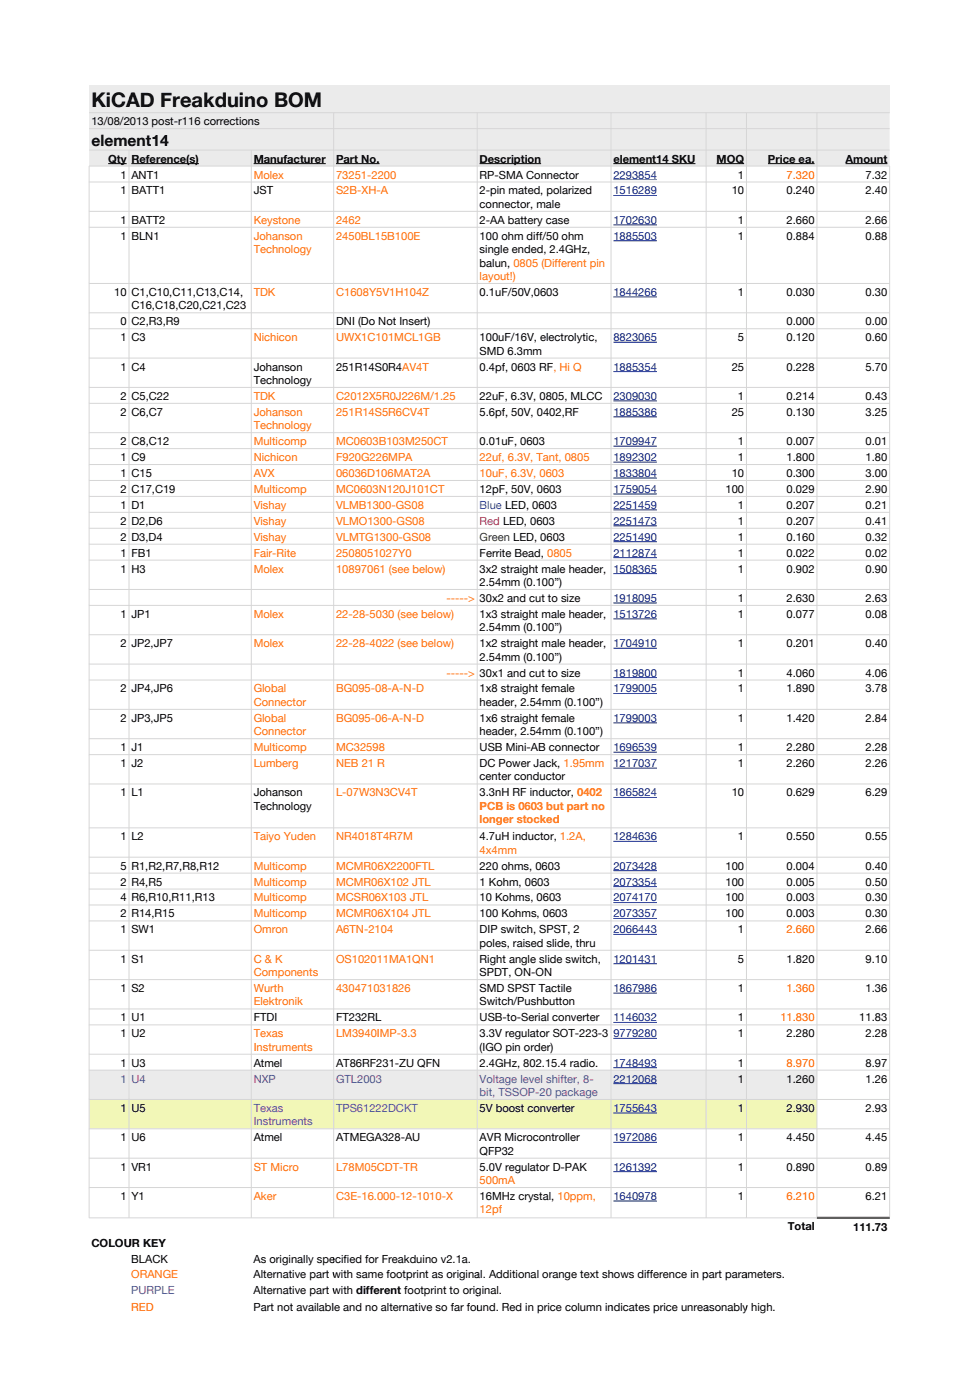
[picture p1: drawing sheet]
<svg xmlns="http://www.w3.org/2000/svg" width="303mm" height="442mm" viewBox="0 0 303 442" stroke-linecap="round" stroke-linejoin="round" font-family="sans-serif">
<defs><g id="words">
<text font-size="6.3" x="28.8" y="33.8">KiCAD Freakduino BOM</text>
<text font-size="4.9" x="28.8" y="45.9">element14</text>
<g font-size="3.5">
<text x="28.8" y="39.5">13/08/2013 post-r116 corrections</text>
<text x="34.1" y="51.3">Qty</text>
<text x="41.4" y="51.3">Reference(s)</text>
<text x="80" y="51.3">Manufacturer</text>
<text x="106" y="51.3">Part No.</text>
<text x="151.3" y="51.3">Description</text>
<text x="193.5" y="51.3">element14 SKU</text>
<text x="226" y="51.3">MOQ</text>
<text x="242.3" y="51.3">Price ea.</text>
<text x="266.7" y="51.3">Amount</text>
<text x="38" y="56.3">1</text>
<text x="41.4" y="56.3">ANT1</text>
<text x="151.3" y="56.3">RP-SMA Connector</text>
<text x="232.8" y="56.3">1</text>
<text x="273" y="56.3">7.32</text>
<text x="38" y="61.4">1</text>
<text x="41.4" y="61.4">BATT1</text>
<text x="80" y="61.4">JST</text>
<text x="151.3" y="61.4">2-pin mated, polarized</text>
<text x="151.3" y="65.6">connector, male</text>
<text x="230.8" y="61.4">10</text>
<text x="248.1" y="61.4">0.240</text>
<text x="273" y="61.4">2.40</text>
<text x="38" y="70.6">1</text>
<text x="41.4" y="70.6">BATT2</text>
<text x="151.3" y="70.6">2-AA battery case</text>
<text x="232.8" y="70.6">1</text>
<text x="248.1" y="70.6">2.660</text>
<text x="273" y="70.6">2.66</text>
<text x="38" y="75.7">1</text>
<text x="41.4" y="75.7">BLN1</text>
<text x="151.3" y="75.7">100 ohm diff/50 ohm</text>
<text x="232.8" y="75.7">1</text>
<text x="248.1" y="75.7">0.884</text>
<text x="273" y="75.7">0.88</text>
<text x="151.3" y="79.9">single ended, 2.4GHz,</text>
<text x="151.3" y="84.1">balun, 0805 (Different pin</text>
<text x="36" y="93.4">10</text>
<text x="41.4" y="93.4">C1,C10,C11,C13,C14,</text>
<text x="151.3" y="93.4">0.1uF/50V,0603</text>
<text x="232.8" y="93.4">1</text>
<text x="248.1" y="93.4">0.030</text>
<text x="273" y="93.4">0.30</text>
<text x="41.4" y="97.6">C16,C18,C20,C21,C23</text>
<text x="38" y="102.6">0</text>
<text x="38" y="107.7">1</text>
<text x="41.4" y="102.6">C2,R3,R9</text>
<text x="41.4" y="107.7">C3</text>
<text x="106" y="102.6">DNI (Do Not Insert)</text>
<text x="151.3" y="107.7">100uF/16V, electrolytic,</text>
<text x="232.8" y="107.7">5</text>
<text x="248.1" y="102.6">0.000</text>
<text x="248.1" y="107.7">0.120</text>
<text x="273" y="102.6">0.00</text>
<text x="273" y="107.7">0.60</text>
<text x="151.3" y="111.9">SMD 6.3mm</text>
<text x="38" y="116.9">1</text>
<text x="41.4" y="116.9">C4</text>
<text x="80" y="116.9">Johanson</text>
<text x="106" y="116.9">251R14S0R4AV4T</text>
<text x="151.3" y="116.9">0.4pf, 0603 RF, Hi Q</text>
<text x="230.8" y="116.9">25</text>
<text x="248.1" y="116.9">0.228</text>
<text x="273" y="116.9">5.70</text>
<text x="80" y="121.2">Technology</text>
<text x="38" y="126.2">2</text>
<text x="38" y="131.2">2</text>
<text x="41.4" y="126.2">C5,C22</text>
<text x="41.4" y="131.2">C6,C7</text>
<text x="151.3" y="126.2">22uF, 6.3V, 0805, MLCC</text>
<text x="151.3" y="131.2">5.6pf, 50V, 0402,RF</text>
<text x="230.8" y="131.2">25</text>
<text x="232.8" y="126.2">1</text>
<text x="248.1" y="126.2">0.214</text>
<text x="248.1" y="131.2">0.130</text>
<text x="273" y="126.2">0.43</text>
<text x="273" y="131.2">3.25</text>
<text x="38" y="140.5">2</text>
<text x="41.4" y="140.5">C8,C12</text>
<text x="151.3" y="140.5">0.01uF, 0603</text>
<text x="232.8" y="140.5">1</text>
<text x="248.1" y="140.5">0.007</text>
<text x="273" y="140.5">0.01</text>
<text x="38" y="145.5">1</text>
<text x="41.4" y="145.5">C9</text>
<text x="232.8" y="145.5">1</text>
<text x="248.1" y="145.5">1.800</text>
<text x="273" y="145.5">1.80</text>
<text x="38" y="150.5">1</text>
<text x="38" y="155.6">2</text>
<text x="41.4" y="150.5">C15</text>
<text x="41.4" y="155.6">C17,C19</text>
<text x="151.3" y="155.6">12pF, 50V, 0603</text>
<text x="228.8" y="155.6">100</text>
<text x="230.8" y="150.5">10</text>
<text x="248.1" y="150.5">0.300</text>
<text x="248.1" y="155.6">0.029</text>
<text x="273" y="150.5">3.00</text>
<text x="273" y="155.6">2.90</text>
<text x="38" y="160.6">1</text>
<text x="41.4" y="160.6">D1</text>
<text x="232.8" y="160.6">1</text>
<text x="248.1" y="160.6">0.207</text>
<text x="273" y="160.6">0.21</text>
<text x="38" y="165.6">2</text>
<text x="41.4" y="165.6">D2,D6</text>
<text x="232.8" y="165.6">1</text>
<text x="248.1" y="165.6">0.207</text>
<text x="273" y="165.6">0.41</text>
<text x="38" y="170.6">2</text>
<text x="41.4" y="170.6">D3,D4</text>
<text x="232.8" y="170.6">1</text>
<text x="248.1" y="170.6">0.160</text>
<text x="273" y="170.6">0.32</text>
<text x="38" y="175.7">1</text>
<text x="41.4" y="175.7">FB1</text>
<text x="151.3" y="175.7">Ferrite Bead, 0805</text>
<text x="232.8" y="175.7">1</text>
<text x="248.1" y="175.7">0.022</text>
<text x="273" y="175.7">0.02</text>
<text x="38" y="180.7">1</text>
<text x="41.4" y="180.7">H3</text>
<text x="151.3" y="180.7">3x2 straight male header,</text>
<text x="151.3" y="184.9">2.54mm (0.100”)</text>
<text x="232.8" y="180.7">1</text>
<text x="248.1" y="180.7">0.902</text>
<text x="273" y="180.7">0.90</text>
<text x="151.3" y="190">30x2 and cut to size</text>
<text x="232.8" y="190">1</text>
<text x="248.1" y="190">2.630</text>
<text x="273" y="190">2.63</text>
<text x="38" y="195">1</text>
<text x="41.4" y="195">JP1</text>
<text x="151.3" y="195">1x3 straight male header,</text>
<text x="232.8" y="195">1</text>
<text x="248.1" y="195">0.077</text>
<text x="273" y="195">0.08</text>
<text x="151.3" y="199.2">2.54mm (0.100”)</text>
<text x="38" y="204.2">2</text>
<text x="41.4" y="204.2">JP2,JP7</text>
<text x="151.3" y="204.2">1x2 straight male header,</text>
<text x="151.3" y="208.5">2.54mm (0.100”)</text>
<text x="232.8" y="204.2">1</text>
<text x="248.1" y="204.2">0.201</text>
<text x="273" y="204.2">0.40</text>
<text x="151.3" y="213.5">30x1 and cut to size</text>
<text x="232.8" y="213.5">1</text>
<text x="248.1" y="213.5">4.060</text>
<text x="273" y="213.5">4.06</text>
<text x="38" y="218.5">2</text>
<text x="41.4" y="218.5">JP4,JP6</text>
<text x="151.3" y="218.5">1x8 straight female</text>
<text x="232.8" y="218.5">1</text>
<text x="248.1" y="218.5">1.890</text>
<text x="273" y="218.5">3.78</text>
<text x="38" y="227.8">2</text>
<text x="41.4" y="227.8">JP3,JP5</text>
<text x="151.3" y="222.8">header, 2.54mm (0.100”)</text>
<text x="151.3" y="227.8">1x6 straight female</text>
<text x="232.8" y="227.8">1</text>
<text x="248.1" y="227.8">1.420</text>
<text x="273" y="227.8">2.84</text>
<text x="151.3" y="232">header, 2.54mm (0.100”)</text>
<text x="38" y="237">1</text>
<text x="41.4" y="237">J1</text>
<text x="151.3" y="237">USB Mini-AB connector</text>
<text x="232.8" y="237">1</text>
<text x="248.1" y="237">2.280</text>
<text x="273" y="237">2.28</text>
<text x="38" y="242.1">1</text>
<text x="41.4" y="242.1">J2</text>
<text x="151.3" y="242.1">DC Power Jack, 1.95mm</text>
<text x="232.8" y="242.1">1</text>
<text x="248.1" y="242.1">2.260</text>
<text x="273" y="242.1">2.26</text>
<text x="38" y="251.3">1</text>
<text x="41.4" y="251.3">L1</text>
<text x="80" y="251.3">Johanson</text>
<text x="151.3" y="246.3">center conductor</text>
<text x="151.3" y="251.3">3.3nH RF inductor, 0402</text>
<text x="230.8" y="251.3">10</text>
<text x="248.1" y="251.3">0.629</text>
<text x="273" y="251.3">6.29</text>
<text x="80" y="255.6">Technology</text>
<text x="38" y="265.2">1</text>
<text x="41.4" y="265.2">L2</text>
<text x="151.3" y="265.2">4.7uH inductor, 1.2A,</text>
<text x="232.8" y="265.2">1</text>
<text x="248.1" y="265.2">0.550</text>
<text x="273" y="265.2">0.55</text>
<text x="38" y="274.4">5</text>
<text x="41.4" y="274.4">R1,R2,R7,R8,R12</text>
<text x="151.3" y="274.4">220 ohms, 0603</text>
<text x="228.8" y="274.4">100</text>
<text x="248.1" y="274.4">0.004</text>
<text x="273" y="274.4">0.40</text>
<text x="38" y="279.5">2</text>
<text x="41.4" y="279.5">R4,R5</text>
<text x="151.3" y="279.5">1 Kohm, 0603</text>
<text x="228.8" y="279.5">100</text>
<text x="248.1" y="279.5">0.005</text>
<text x="273" y="279.5">0.50</text>
<text x="38" y="284.5">4</text>
<text x="41.4" y="284.5">R6,R10,R11,R13</text>
<text x="151.3" y="284.5">10 Kohms, 0603</text>
<text x="228.8" y="284.5">100</text>
<text x="248.1" y="284.5">0.003</text>
<text x="273" y="284.5">0.30</text>
<text x="38" y="289.5">2</text>
<text x="41.4" y="289.5">R14,R15</text>
<text x="151.3" y="289.5">100 Kohms, 0603</text>
<text x="228.8" y="289.5">100</text>
<text x="248.1" y="289.5">0.003</text>
<text x="273" y="289.5">0.30</text>
<text x="38" y="294.5">1</text>
<text x="41.4" y="294.5">SW1</text>
<text x="151.3" y="294.5">DIP switch, SPST, 2</text>
<text x="151.3" y="298.8">poles, raised slide, thru</text>
<text x="232.8" y="294.5">1</text>
<text x="273" y="294.5">2.66</text>
<text x="38" y="303.8">1</text>
<text x="41.4" y="303.8">S1</text>
<text x="151.3" y="303.8">Right angle slide switch,</text>
<text x="232.8" y="303.8">5</text>
<text x="248.1" y="303.8">1.820</text>
<text x="273" y="303.8">9.10</text>
<text x="151.3" y="308">SPDT, ON-ON</text>
<text x="38" y="313.1">1</text>
<text x="41.4" y="313.1">S2</text>
<text x="151.3" y="313.1">SMD SPST Tactile</text>
<text x="151.3" y="317.3">Switch/Pushbutton</text>
<text x="232.8" y="313.1">1</text>
<text x="273" y="313.1">1.36</text>
<text x="38" y="322.3">1</text>
<text x="41.4" y="322.3">U1</text>
<text x="80" y="322.3">FTDI</text>
<text x="106" y="322.3">FT232RL</text>
<text x="151.3" y="322.3">USB-to-Serial converter</text>
<text x="232.8" y="322.3">1</text>
<text x="271.1" y="322.3">11.83</text>
<text x="38" y="327.4">1</text>
<text x="41.4" y="327.4">U2</text>
<text x="151.3" y="327.4">3.3V regulator SOT-223-3</text>
<text x="232.8" y="327.4">1</text>
<text x="248.1" y="327.4">2.280</text>
<text x="273" y="327.4">2.28</text>
<text x="151.3" y="331.6">(IGO pin order)</text>
<text x="38" y="336.6">1</text>
<text x="41.4" y="336.6">U3</text>
<text x="80" y="336.6">Atmel</text>
<text x="106" y="336.6">AT86RF231-ZU QFN</text>
<text x="151.3" y="336.6">2.4GHz, 802.15.4 radio.</text>
<text x="232.8" y="336.6">1</text>
<text x="232.8" y="341.6">1</text>
<text x="248.1" y="341.6">1.260</text>
<text x="273" y="336.6">8.97</text>
<text x="273" y="341.6">1.26</text>
<text x="38" y="350.9">1</text>
<text x="41.4" y="350.9">U5</text>
<text x="151.3" y="350.9">5V boost converter</text>
<text x="232.8" y="350.9">1</text>
<text x="248.1" y="350.9">2.930</text>
<text x="273" y="350.9">2.93</text>
<text x="38" y="360.2">1</text>
<text x="41.4" y="360.2">U6</text>
<text x="80" y="360.2">Atmel</text>
<text x="106" y="360.2">ATMEGA328-AU</text>
<text x="151.3" y="360.2">AVR Microcontroller</text>
<text x="151.3" y="364.4">QFP32</text>
<text x="232.8" y="360.2">1</text>
<text x="248.1" y="360.2">4.450</text>
<text x="273" y="360.2">4.45</text>
<text x="38" y="369.4">1</text>
<text x="41.4" y="369.4">VR1</text>
<text x="151.3" y="369.4">5.0V regulator D-PAK</text>
<text x="232.8" y="369.4">1</text>
<text x="248.1" y="369.4">0.890</text>
<text x="273" y="369.4">0.89</text>
<text x="38" y="378.7">1</text>
<text x="41.4" y="378.7">Y1</text>
<text x="151.3" y="378.7">16MHz crystal, 10ppm,</text>
<text x="232.8" y="378.7">1</text>
<text x="273" y="378.7">6.21</text>
<text x="248.5" y="388.3">Total</text>
<text x="269.1" y="388.6">111.73</text>
<text x="28.8" y="393.5">COLOUR KEY</text>
<text x="41.4" y="398.4">BLACK</text>
<text x="80" y="398.4">As originally specified for Freakduino v2.1a.</text>
<text x="80" y="403.4">Alternative part with same footprint as original. Additional orange text shows difference in part parameters.</text>
<text x="80" y="408.3">Alternative part with different footprint to original.</text>
<text x="80" y="413.6">Part not available and no alternative so far found. Red in price column indicates price unreasonably high.</text>
</g>
<g font-size="3.5" fill="#ff6a00">
<text x="80" y="56.3">Molex</text>
<text x="106" y="56.3">73251-2200</text>
<text x="106" y="61.4">S2B-XH-A</text>
<text x="80" y="70.6">Keystone</text>
<text x="106" y="70.6">2462</text>
<text x="80" y="75.7">Johanson</text>
<text x="106" y="75.7">2450BL15B100E</text>
<text x="80" y="79.9">Technology</text>
<text x="151.3" y="88.4">layout!)</text>
<text x="80" y="93.4">TDK</text>
<text x="106" y="93.4">C1608Y5V1H104Z</text>
<text x="80" y="107.7">Nichicon</text>
<text x="106" y="107.7">UWX1C101MCL1GB</text>
<text x="80" y="126.2">TDK</text>
<text x="80" y="131.2">Johanson</text>
<text x="106" y="126.2">C2012X5R0J226M/1.25</text>
<text x="106" y="131.2">251R14S5R6CV4T</text>
<text x="80" y="135.4">Technology</text>
<text x="80" y="140.5">Multicomp</text>
<text x="106" y="140.5">MC0603B103M250CT</text>
<text x="80" y="145.5">Nichicon</text>
<text x="106" y="145.5">F920G226MPA</text>
<text x="151.3" y="145.5">22uf, 6.3V, Tant, 0805</text>
<text x="80" y="150.5">AVX</text>
<text x="80" y="155.6">Multicomp</text>
<text x="106" y="150.5">06036D106MAT2A</text>
<text x="106" y="155.6">MC0603N120J101CT</text>
<text x="151.3" y="150.5">10uF, 6.3V, 0603</text>
<text x="80" y="160.6">Vishay</text>
<text x="106" y="160.6">VLMB1300-GS08</text>
<text x="80" y="165.6">Vishay</text>
<text x="106" y="165.6">VLMO1300-GS08</text>
<text x="80" y="170.6">Vishay</text>
<text x="106" y="170.6">VLMTG1300-GS08</text>
<text x="80" y="175.7">Fair-Rite</text>
<text x="106" y="175.7">2508051027Y0</text>
<text x="80" y="180.7">Molex</text>
<text x="106" y="180.7">10897061 (see below)</text>
<text x="140.8" y="190">-----&gt;</text>
<text x="80" y="195">Molex</text>
<text x="106" y="195">22-28-5030 (see below)</text>
<text x="80" y="204.2">Molex</text>
<text x="106" y="204.2">22-28-4022 (see below)</text>
<text x="140.8" y="213.5">-----&gt;</text>
<text x="80" y="218.5">Global</text>
<text x="106" y="218.5">BG095-08-A-N-D</text>
<text x="80" y="222.8">Connector</text>
<text x="80" y="227.8">Global</text>
<text x="106" y="227.8">BG095-06-A-N-D</text>
<text x="80" y="232">Connector</text>
<text x="80" y="237">Multicomp</text>
<text x="106" y="237">MC32598</text>
<text x="80" y="242.1">Lumberg</text>
<text x="106" y="242.1">NEB 21 R</text>
<text x="106" y="251.3">L-07W3N3CV4T</text>
<text x="80" y="265.2">Taiyo Yuden</text>
<text x="106" y="265.2">NR4018T4R7M</text>
<text x="151.3" y="269.4">4x4mm</text>
<text x="80" y="274.4">Multicomp</text>
<text x="106" y="274.4">MCMR06X2200FTL</text>
<text x="80" y="279.5">Multicomp</text>
<text x="106" y="279.5">MCMR06X102 JTL</text>
<text x="80" y="284.5">Multicomp</text>
<text x="106" y="284.5">MCSR06X103 JTL</text>
<text x="80" y="289.5">Multicomp</text>
<text x="106" y="289.5">MCMR06X104 JTL</text>
<text x="80" y="294.5">Omron</text>
<text x="106" y="294.5">A6TN-2104</text>
<text x="80" y="303.8">C &amp; K</text>
<text x="106" y="303.8">OS102011MA1QN1</text>
<text x="80" y="308">Components</text>
<text x="80" y="313.1">Wurth</text>
<text x="80" y="317.3">Elektronik</text>
<text x="106" y="313.1">430471031826</text>
<text x="80" y="327.4">Texas</text>
<text x="106" y="327.4">LM3940IMP-3.3</text>
<text x="80" y="331.6">Instruments</text>
<text x="80" y="369.4">ST Micro</text>
<text x="106" y="369.4">L78M05CDT-TR</text>
<text x="151.3" y="373.7">500mA</text>
<text x="80" y="378.7">Aker</text>
<text x="106" y="378.7">C3E-16.000-12-1010-X</text>
<text x="151.3" y="382.9">12pf</text>
<text x="41.4" y="403.4">ORANGE</text>
</g>
<g font-size="3.5" fill="#021eaa">
<text x="193.5" y="56.3">2293854</text>
<text x="193.5" y="61.4">1516289</text>
<text x="193.5" y="70.6">1702630</text>
<text x="193.5" y="75.7">1885503</text>
<text x="193.5" y="93.4">1844266</text>
<text x="193.5" y="107.7">8823065</text>
<text x="193.5" y="116.9">1885354</text>
<text x="193.5" y="126.2">2309030</text>
<text x="193.5" y="131.2">1885386</text>
<text x="193.5" y="140.5">1709947</text>
<text x="193.5" y="145.5">1892302</text>
<text x="193.5" y="150.5">1833804</text>
<text x="193.5" y="155.6">1759054</text>
<text x="193.5" y="160.6">2251459</text>
<text x="193.5" y="165.6">2251473</text>
<text x="193.5" y="170.6">2251490</text>
<text x="193.5" y="175.7">2112874</text>
<text x="193.5" y="180.7">1508365</text>
<text x="193.5" y="190">1918095</text>
<text x="193.5" y="195">1513726</text>
<text x="193.5" y="204.2">1704910</text>
<text x="193.5" y="213.5">1819800</text>
<text x="193.5" y="218.5">1799005</text>
<text x="193.5" y="227.8">1799003</text>
<text x="193.5" y="237">1696539</text>
<text x="193.5" y="242.1">1217037</text>
<text x="193.5" y="251.3">1865824</text>
<text x="193.5" y="265.2">1284636</text>
<text x="193.5" y="274.4">2073428</text>
<text x="193.5" y="279.5">2073354</text>
<text x="193.5" y="284.5">2074170</text>
<text x="193.5" y="289.5">2073357</text>
<text x="193.5" y="294.5">2066443</text>
<text x="193.5" y="303.8">1201431</text>
<text x="193.5" y="313.1">1867986</text>
<text x="193.5" y="322.3">1146032</text>
<text x="193.5" y="327.4">9779280</text>
<text x="193.5" y="336.6">1748493</text>
<text x="193.5" y="341.6">2212068</text>
<text x="193.5" y="350.9">1755643</text>
<text x="193.5" y="360.2">1972086</text>
<text x="193.5" y="369.4">1261392</text>
<text x="193.5" y="378.7">1640978</text>
</g>
<g font-size="3.5" fill="#e32400">
<text x="248.1" y="56.3">7.320</text>
<text x="248.1" y="294.5">2.660</text>
<text x="248.1" y="313.1">1.360</text>
<text x="246.2" y="322.3">11.830</text>
<text x="248.1" y="336.6">8.970</text>
<text x="248.1" y="378.7">6.210</text>
<text x="41.4" y="413.6">RED</text>
</g>
<text font-size="3.5" fill="#0061fe" x="151.3" y="160.6">Blue LED, 0603</text>
<text font-size="3.5" fill="#b82d5d" x="151.3" y="165.6">Red LED, 0603</text>
<text font-size="3.5" fill="#008f00" x="151.3" y="170.6">Green LED, 0603</text>
<g font-size="3.5" fill="#ff4013">
<text x="151.3" y="255.6">PCB is 0603 but part no</text>
<text x="151.3" y="259.8">longer stocked</text>
</g>
<g font-size="3.5" fill="#7b219f">
<text x="38" y="341.6">1</text>
<text x="41.4" y="341.6">U4</text>
<text x="80" y="341.6">NXP</text>
<text x="106" y="341.6">GTL2003</text>
<text x="151.3" y="341.6">Voltage level shifter, 8-</text>
<text x="151.3" y="345.9">bit, TSSOP-20 package</text>
<text x="80" y="350.9">Texas</text>
<text x="106" y="350.9">TPS61222DCKT</text>
<text x="80" y="355.1">Instruments</text>
<text x="41.4" y="408.3">PURPLE</text>
</g>
</g></defs>
<path d="M28.2 347v9.2h12.5v-9.2zM40.7 347v9.2h38.5v-9.2zM79.3 347v9.2h25.9v-9.2zM105.3 347v9.2h45.2v-9.2zM150.6 347v9.2h42.1v-9.2zM192.8 347v9.2h29.9v-9.2zM222.8 347v9.2h12.6v-9.2zM235.5 347v9.2h22.2v-9.2z" fill="#f2f7b7"/>
<g fill="#ebebeb">
<path d="M28.2 337.8v9.1h12.5v-9.1zM40.7 337.8v9.1h38.5v-9.1zM79.3 337.8v9.1h25.9v-9.1zM105.3 337.8v9.1h45.2v-9.1zM150.6 337.8v9.1h42.1v-9.1zM192.8 337.8v9.1h29.9v-9.1zM222.8 337.8v9.1h12.6v-9.1zM235.5 337.8v9.1h22.2v-9.1z"/>
<path d="M28.1 27.1v8.4h252.5v-8.4zM28.1 27.1v8.4h252.5v-8.4zM28.1 27.1v8.4h252.5v-8.4zM28.1 27.1v8.4h252.5v-8.4zM28.1 27.1v8.4h252.5v-8.4zM28.1 27.1v8.4h252.5v-8.4zM28.1 27.1v8.4h252.5v-8.4zM28.1 27.1v8.4h252.5v-8.4zM28.1 27.1v8.4h252.5v-8.4zM28.1 35.6v4.9h77.1v-4.9zM28.1 35.6v4.9h77.1v-4.9zM28.1 35.6v4.9h77.1v-4.9zM105.3 35.6v4.9h45.2v-4.9zM150.6 35.6v4.9h42.1v-4.9zM192.8 35.6v4.9h29.9v-4.9zM222.8 35.6v4.9h12.6v-4.9zM235.5 35.6v4.9h22.2v-4.9zM257.7 35.6v4.9h22.9v-4.9zM28.1 40.6v6.7h77.1v-6.7zM28.1 40.6v6.7h77.1v-6.7zM28.1 40.6v6.7h77.1v-6.7zM105.3 40.6v6.7h45.2v-6.7zM150.6 40.6v6.7h42.1v-6.7zM192.8 40.6v6.7h29.9v-6.7zM222.8 40.6v6.7h12.6v-6.7zM235.5 40.6v6.7h22.2v-6.7zM257.7 40.6v6.7h22.9v-6.7zM28.1 47.4v5h12.6v-5zM40.7 47.4v5h38.5v-5zM79.3 47.4v5h25.9v-5zM105.3 47.4v5h45.2v-5zM150.6 47.4v5h42.1v-5zM192.8 47.4v5h29.9v-5zM222.8 47.4v5h12.6v-5zM235.5 47.4v5h22.2v-5zM257.7 47.4v5h22.9v-5z"/>
</g>
<g fill="none" stroke="#d6d6d6" stroke-width=".32">
<path d="M28.1 35.6h252.5zM105.3 35.6v348.7zM150.5 35.6v348.7zM192.7 35.6v348.7zM222.7 35.6v348.7zM235.5 35.6v348.7zM257.7 35.6v348.4zM28.1 57.4h252.6zM28.1 52.4h252.6zM28.1 52.4v331.9zM28.1 47.4h252.5zM28.1 40.6h252.5z"/>
<path d="M40.7 47.4v336.9zM79.3 47.4v336.9zM280.6 52.4v331.6zM28.1 71.7h252.6zM28.1 66.7h252.6zM28.1 98.7h252.6zM28.1 89.5h252.6zM28.1 113h252.6zM28.1 103.7h252.6zM28.1 136.5h252.6zM28.1 127.3h252.6zM28.1 122.3h252.6z"/>
<path d="M28.1 156.7h252.6zM28.1 151.6h252.6zM28.1 146.6h252.6zM28.1 141.6h252.6zM28.1 176.8h252.6zM28.1 171.7h252.6zM28.1 166.7h252.6zM28.1 161.7h252.6zM28.1 191.1h252.6zM28.1 186h252.6zM28.1 214.6h252.6zM28.1 209.6h252.6z"/>
<path d="M28.1 200.3h252.6zM28.1 238.1h252.6zM28.1 233.1h252.6zM28.1 223.9h252.6zM28.1 247.4h252.6zM28.1 275.5h252.6zM28.1 270.5h252.6zM28.1 261.3h252.6zM28.1 299.9h252.6zM28.1 290.6h252.6zM28.1 285.6h252.6zM28.1 280.6h252.6z"/>
<path d="M28.1 318.4h252.6zM28.1 309.1h252.6zM28.1 337.7h252.6zM28.1 332.7h252.6zM28.1 323.4h252.6zM28.1 356.2h252.6zM28.1 347h252.6zM28.1 374.8h252.6zM28.1 365.5h252.6zM28.1 384.3h229.6z"/>
</g>
<path d="M257.7 384.3h23z" fill="none" stroke="#5d5d5d" stroke-width=".71" stroke-linecap="butt"/>
<path d="M34.1 51.6h5.8M41.4 51.6h21.3M80 51.6h22.8M106 51.6h13.7M151.3 51.6h19.4M193.5 51.6h25.9M226 51.6h8.7M242.3 51.6h14.6M266.7 51.6h13.2" fill="none" stroke="#000" stroke-width=".32"/>
<path d="M193.5 56.7h13.7" fill="none" stroke="#508ec6" stroke-width=".32"/>
<g fill="none" stroke="#021eaa" stroke-width=".32">
<path d="M193.5 61.7h13.7M193.5 71h13.7M193.5 76h13.7M193.5 93.7h13.7M193.5 108h13.7M193.5 117.3h13.7M193.5 126.5h13.7M193.5 131.5h13.7M193.5 140.8h13.7M193.5 145.8h13.7M193.5 150.9h13.7M193.5 155.9h13.7"/>
<path d="M193.5 160.9h13.7M193.5 165.9h13.7M193.5 171h13.7M193.5 176h13.7M193.5 181h13.7M193.5 190.3h13.7M193.5 195.3h13.7M193.5 204.6h13.7M193.5 213.8h13.7M193.5 218.9h13.7M193.5 228.1h13.7M193.5 237.4h13.7"/>
<path d="M193.5 242.4h13.7M193.5 251.7h13.7M193.5 265.5h13.7M193.5 274.8h13.7M193.5 279.8h13.7M193.5 284.8h13.7M193.5 289.9h13.7M193.5 294.9h13.7M193.5 304.1h13.7M193.5 313.4h13.7M193.5 322.7h13.7M193.5 327.7h13.7"/>
<path d="M193.5 337h13.7M193.5 342h13.7M193.5 351.2h13.7M193.5 360.5h13.7M193.5 369.8h13.7M193.5 379h13.7"/>
</g>
<use href="#words"/>
</svg>
